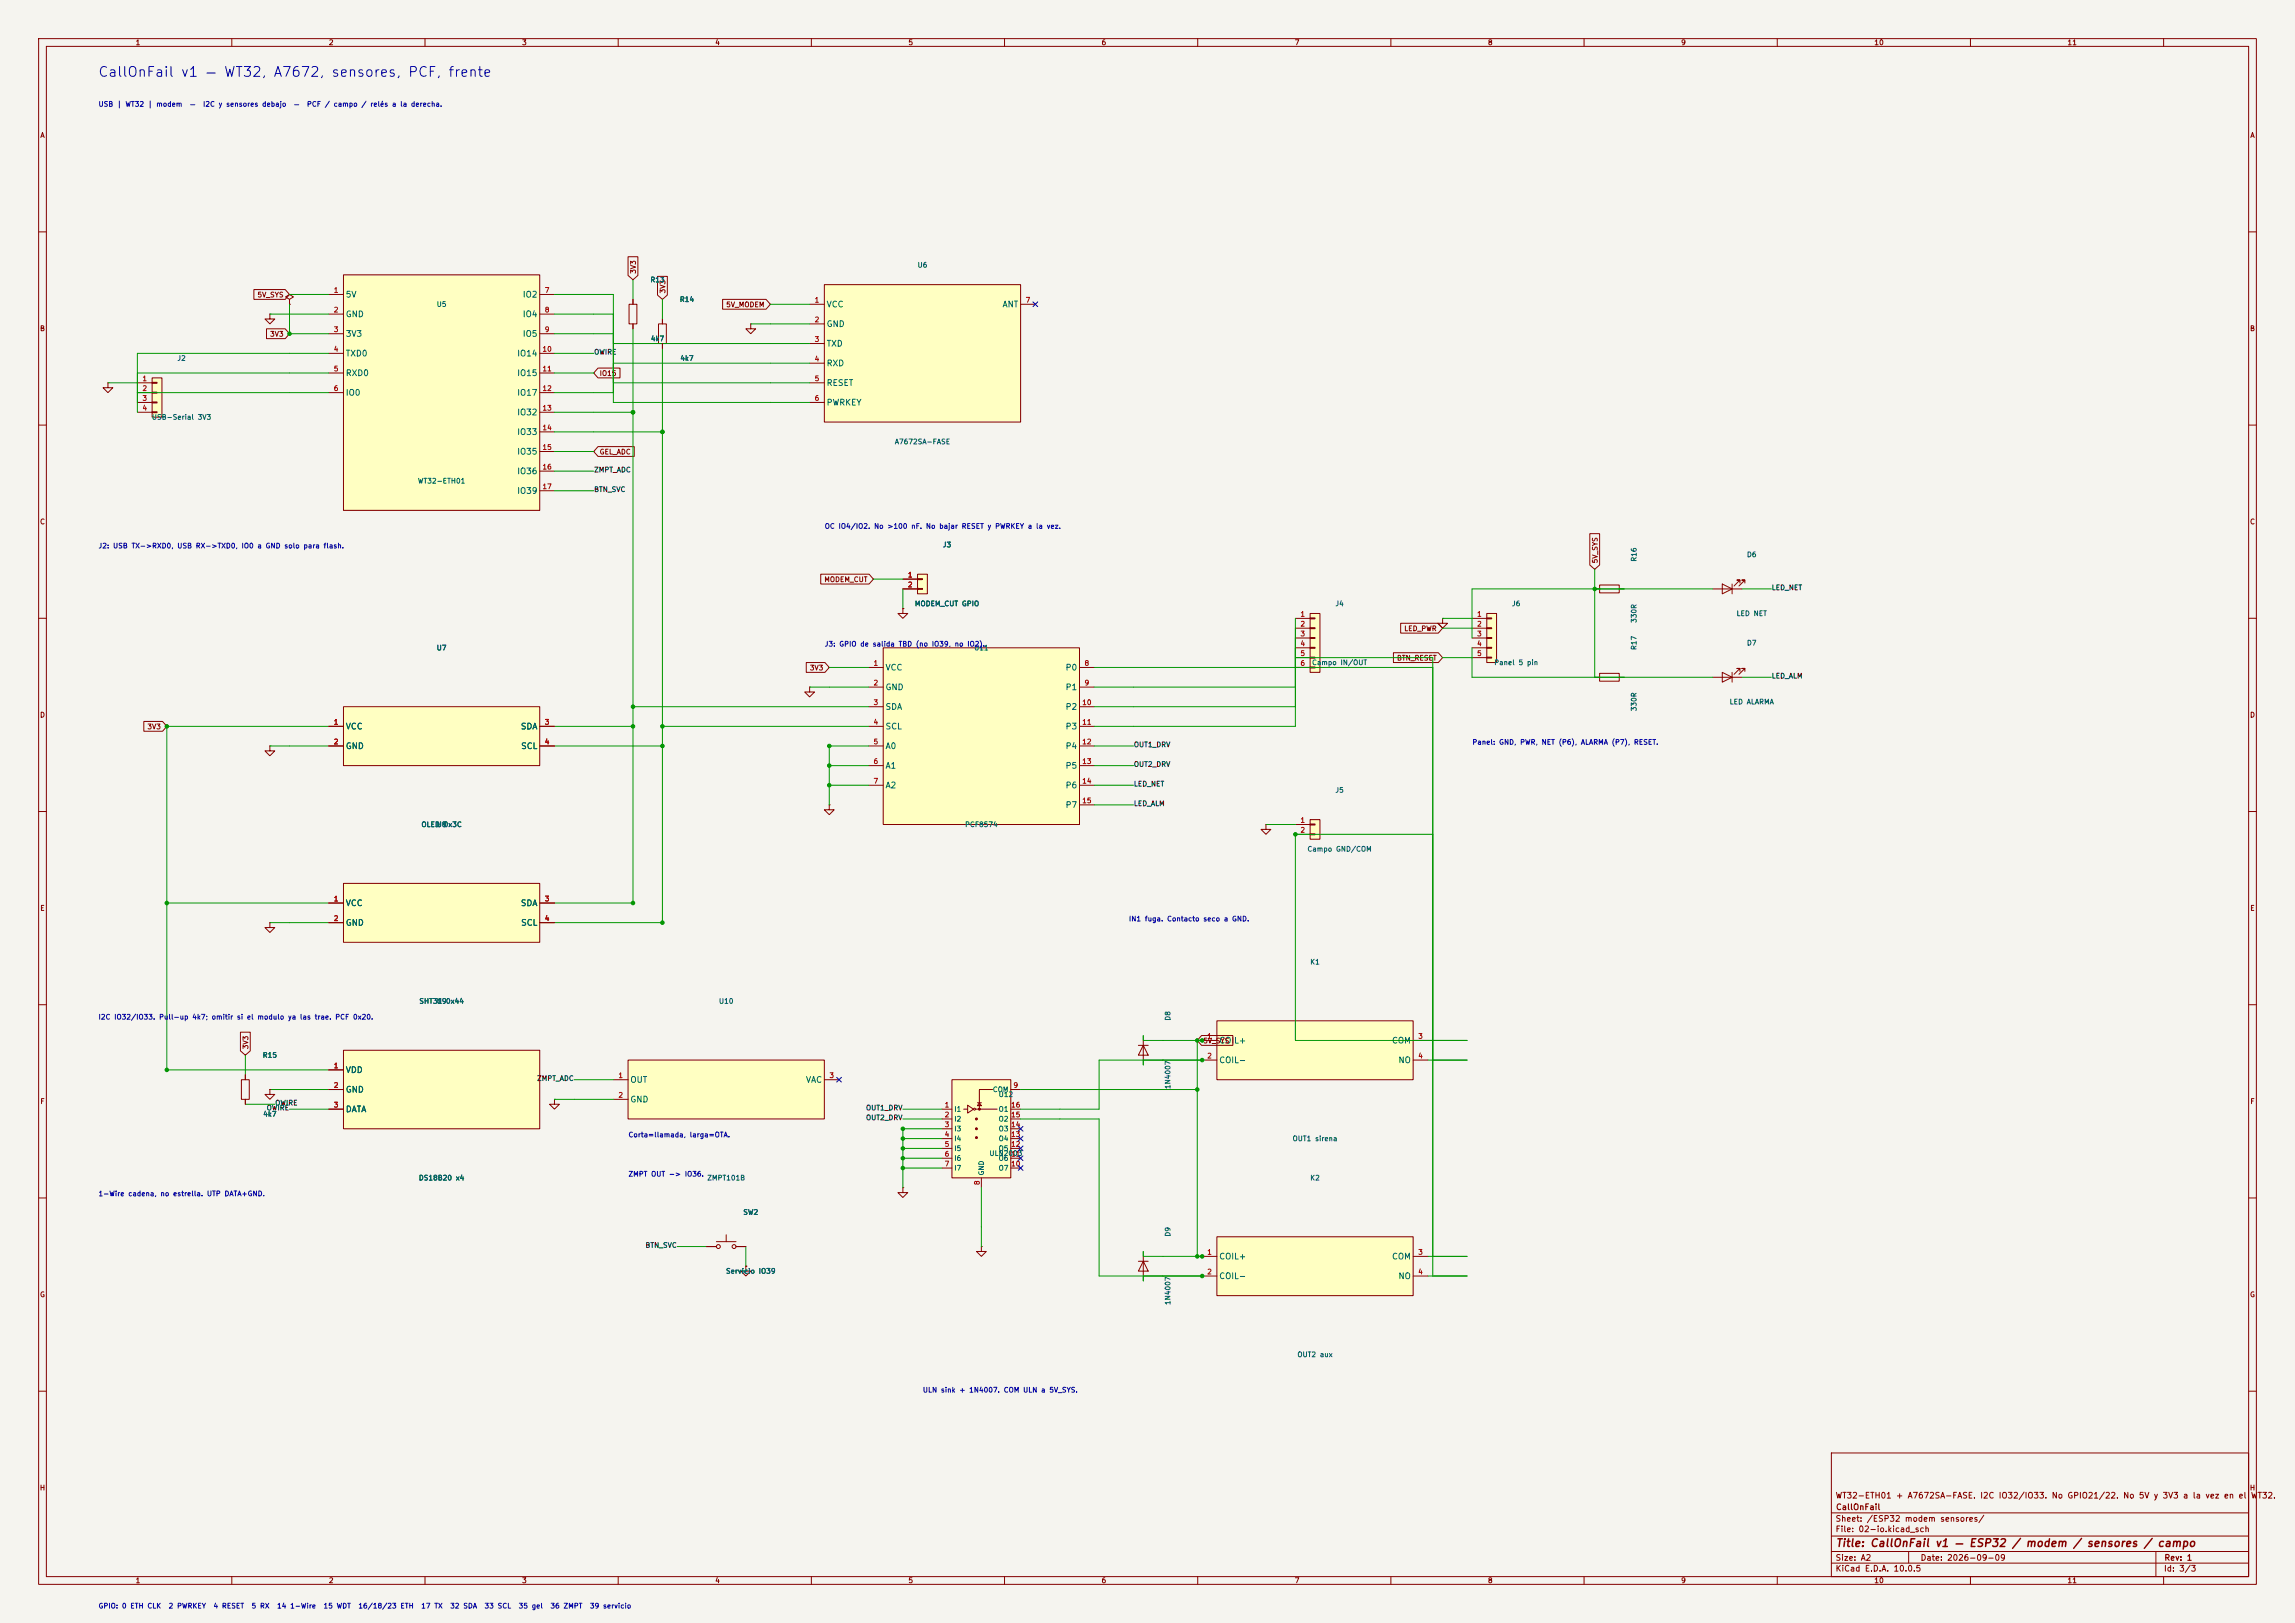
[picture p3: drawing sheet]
<svg xmlns="http://www.w3.org/2000/svg" width="594mm" height="420mm" viewBox="0 0 594 420" stroke-linecap="round" stroke-linejoin="round" font-family="sans-serif">
<defs><g id="words">
<text font-size="2.5" fill="#0000c2" x="25.2" y="20.5">CallOnFail v1 — WT32, A7672, sensores, PCF, frente</text>
<text font-size="2" fill="#840000" x="475" y="400.8">Title: CallOnFail v1 — ESP32 / modem / sensores / campo</text>
<g font-size="1.5" fill="#006464">
<text x="89.4" y="77.4">5V</text>
<text x="135.2" y="77.4">IO2</text>
<text x="89.4" y="82.4">GND</text>
<text x="135.2" y="82.4">IO4</text>
<text x="213.8" y="79.9">VCC</text>
<text x="259.3" y="79.9">ANT</text>
<text x="89.4" y="87.5">3V3</text>
<text x="135.2" y="87.5">IO5</text>
<text x="213.8" y="85">GND</text>
<text x="89.4" y="92.6">TXD0</text>
<text x="133.7" y="92.6">IO14</text>
<text x="213.8" y="90.1">TXD</text>
<text x="213.8" y="95.1">RXD</text>
<text x="89.4" y="97.7">RXD0</text>
<text x="133.7" y="97.7">IO15</text>
<text x="213.8" y="100.2">RESET</text>
<text x="89.4" y="102.8">IO0</text>
<text x="133.7" y="102.8">IO17</text>
<text x="133.7" y="107.8">IO32</text>
<text x="213.8" y="105.3">PWRKEY</text>
<text x="133.7" y="112.9">IO33</text>
<text x="133.7" y="118">IO35</text>
<text x="133.7" y="123.1">IO36</text>
<text x="133.7" y="128.2">IO39</text>
<text x="229.1" y="173.9">VCC</text>
<text x="275.7" y="173.9">P0</text>
<text x="229.1" y="179">GND</text>
<text x="275.7" y="179">P1</text>
<text x="229.1" y="184">SDA</text>
<text x="275.7" y="184">P2</text>
<text x="89.4" y="189.1">VCC</text>
<text x="134.7" y="189.1">SDA</text>
<text x="229.1" y="189.1">SCL</text>
<text x="275.7" y="189.1">P3</text>
<text x="89.4" y="194.2">GND</text>
<text x="134.7" y="194.2">SCL</text>
<text x="229.1" y="194.2">A0</text>
<text x="275.7" y="194.2">P4</text>
<text x="229.1" y="199.3">A1</text>
<text x="275.7" y="199.3">P5</text>
<text x="229.1" y="204.4">A2</text>
<text x="275.7" y="204.4">P6</text>
<text x="275.7" y="209.4">P7</text>
<text x="89.4" y="234.8">VCC</text>
<text x="89.4" y="239.9">GND</text>
<text x="134.7" y="234.8">SDA</text>
<text x="134.7" y="239.9">SCL</text>
<text x="315.4" y="270.4">COIL+</text>
<text x="315.4" y="275.5">COIL-</text>
<text x="360.1" y="270.4">COM</text>
<text x="361.8" y="275.5">NO</text>
<text x="89.4" y="278">VDD</text>
<text x="163" y="280.6">OUT</text>
<text x="208.5" y="280.6">VAC</text>
<text x="89.4" y="283.1">GND</text>
<text x="163" y="285.6">GND</text>
<text x="89.4" y="288.2">DATA</text>
<text x="315.4" y="326.3">COIL+</text>
<text x="360.1" y="326.3">COM</text>
<text x="315.4" y="331.4">COIL-</text>
<text x="361.8" y="331.4">NO</text>
</g>
<g font-size="1.5" fill="#840000">
<text x="475" y="388.1">WT32-ETH01 + A7672SA-FASE. I2C IO32/IO33. No GPIO21/22. No 5V y 3V3 a la vez en el</text>
<text x="582.5" y="388.1">WT32.</text>
<text x="475" y="394.1">Sheet: /ESP32 modem sensores/</text>
<text x="475.1" y="391.1">CallOnFail</text>
<text x="475" y="396.8">File: 02-io.kicad_sch</text>
<text x="475" y="407">KiCad E.D.A. 10.0.5</text>
<text x="475" y="404.2">Size: A2</text>
<text x="497" y="404.2">Date: 2026-09-09</text>
<text x="560" y="407">Id: 3/3</text>
<text x="560.1" y="404.2">Rev: 1</text>
</g>
<g font-size="1.3" fill="#840000">
<text x="35" y="12">1</text>
<text x="85" y="12">2</text>
<text x="135" y="12">3</text>
<text x="185" y="12">4</text>
<text x="235" y="12">5</text>
<text x="285" y="12">6</text>
<text x="335" y="12">7</text>
<text x="385" y="12">8</text>
<text x="435" y="12">9</text>
<text x="485" y="12">10</text>
<text x="535" y="12">11</text>
<text x="10.3" y="36">A</text>
<text x="582.3" y="36">A</text>
<text x="164.9" y="71" transform="rotate(-90 164.9 71)">3V3</text>
<text x="66.5" y="77.3">5V_SYS</text>
<text x="172.5" y="76.1" transform="rotate(-90 172.5 76.1)">3V3</text>
<text x="187.8" y="79.8">5V_MODEM</text>
<text x="10.2" y="86">B</text>
<text x="69.8" y="87.4">3V3</text>
<text x="582.2" y="86">B</text>
<text x="155.1" y="97.6">IO15</text>
<text x="155.1" y="117.9">GEL_ADC</text>
<text x="10.2" y="136">C</text>
<text x="582.2" y="136">C</text>
<text x="413.8" y="145.9" transform="rotate(-90 413.8 145.9)">5V_SYS</text>
<text x="213.2" y="150.9">MODEM_CUT</text>
<text x="363.3" y="163.6">LED_PWR</text>
<text x="209.5" y="173.8">3V3</text>
<text x="361.4" y="171.2">BTN_RESET</text>
<text x="10.2" y="186">D</text>
<text x="582.2" y="186">D</text>
<text x="38" y="189">3V3</text>
<text x="10.3" y="236">E</text>
<text x="582.3" y="236">E</text>
<text x="64.6" y="271.6" transform="rotate(-90 64.6 271.6)">3V3</text>
<text x="311.3" y="270.3">5V_SYS</text>
<text x="10.3" y="286">F</text>
<text x="582.3" y="286">F</text>
<text x="10.2" y="336">G</text>
<text x="582.2" y="336">G</text>
<text x="10.2" y="386">H</text>
<text x="582.2" y="386">H</text>
<text x="35" y="410">1</text>
<text x="85" y="410">2</text>
<text x="135" y="410">3</text>
<text x="185" y="410">4</text>
<text x="235" y="410">5</text>
<text x="285" y="410">6</text>
<text x="335" y="410">7</text>
<text x="385" y="410">8</text>
<text x="435" y="410">9</text>
<text x="485" y="410">10</text>
<text x="535" y="410">11</text>
</g>
<g font-size="1.3" fill="#0000c2">
<text x="25.4" y="27.9">USB | WT32 | modem</text>
<text x="49" y="27.9">—</text>
<text x="52.4" y="27.9">I2C y sensores debajo</text>
<text x="75.9" y="27.9">—</text>
<text x="79.3" y="27.9">PCF / campo / relés a la derecha.</text>
<text x="213.3" y="137.1">OC IO4/IO2. No &gt;100 nF. No bajar RESET y PWRKEY a la vez.</text>
<text x="25.4" y="142.2">J2: USB TX-&gt;RXD0, USB RX-&gt;TXD0, IO0 a GND solo para flash.</text>
<text x="213.3" y="167.6">J3: GPIO de salida TBD (no IO39, no IO2).</text>
<text x="381" y="193">Panel: GND, PWR, NET (P6), ALARMA (P7), RESET.</text>
<text x="292.1" y="238.7">IN1 fuga. Contacto seco a GND.</text>
<text x="25.4" y="264.1">I2C IO32/IO33. Pull-up 4k7; omitir si el modulo ya las trae. PCF 0x20.</text>
<text x="162.5" y="294.6">Corta=llamada, larga=OTA.</text>
<text x="162.5" y="304.8">ZMPT OUT -&gt; IO36.</text>
<text x="25.4" y="309.9">1-Wire cadena, no estrella. UTP DATA+GND.</text>
<text x="238.7" y="360.7">ULN sink + 1N4007. COM ULN a 5V_SYS.</text>
<text x="25.4" y="416.5">GPIO: 0 ETH CLK</text>
<text x="43.5" y="416.5">2 PWRKEY</text>
<text x="55.1" y="416.5">4 RESET</text>
<text x="65" y="416.5">5 RX</text>
<text x="71.6" y="416.5">14 1-Wire</text>
<text x="83.6" y="416.5">15 WDT</text>
<text x="92.6" y="416.5">16/18/23 ETH</text>
<text x="108.9" y="416.5">17 TX</text>
<text x="116.4" y="416.5">32 SDA</text>
<text x="125.3" y="416.5">33 SCL</text>
<text x="134.1" y="416.5">35 gel</text>
<text x="142.3" y="416.5">36 ZMPT</text>
<text x="152.6" y="416.5">39 servicio</text>
</g>
<g font-size="1.3" fill="#006464">
<text x="237.4" y="69.5">U6</text>
<text x="168.2" y="73.4">R13</text>
<text x="112.9" y="79.7">U5</text>
<text x="175.8" y="78.4">R14</text>
<text x="168.3" y="88.6">4k7</text>
<text x="45.8" y="93.7">J2</text>
<text x="175.9" y="93.7">4k7</text>
<text x="39.2" y="108.9">USB-Serial 3V3</text>
<text x="231.5" y="115.3">A7672SA-FASE</text>
<text x="108" y="125.4">WT32-ETH01</text>
<text x="243.9" y="141.9">J3</text>
<text x="423.9" y="145.5" transform="rotate(-90 423.9 145.5)">R16</text>
<text x="452" y="144.5">D6</text>
<text x="236.7" y="157.2">MODEM_CUT GPIO</text>
<text x="345.5" y="157.2">J4</text>
<text x="391.2" y="157.2">J6</text>
<text x="423.9" y="161.3" transform="rotate(-90 423.9 161.3)">330R</text>
<text x="449.3" y="159.7">LED NET</text>
<text x="452" y="167.3">D7</text>
<text x="112.9" y="168.6">U7</text>
<text x="252" y="168.6">U11</text>
<text x="339.4" y="172.4">Campo IN/OUT</text>
<text x="386.6" y="172.4">Panel 5 pin</text>
<text x="423.9" y="168.3" transform="rotate(-90 423.9 168.3)">R17</text>
<text x="423.9" y="184.2" transform="rotate(-90 423.9 184.2)">330R</text>
<text x="447.5" y="182.6">LED ALARMA</text>
<text x="345.5" y="205.4">J5</text>
<text x="108.9" y="214.3">OLED 0x3C</text>
<text x="112.9" y="214.3">U8</text>
<text x="249.6" y="214.3">PCF8574</text>
<text x="338.3" y="220.7">Campo GND/COM</text>
<text x="339" y="249.9">K1</text>
<text x="108.4" y="260">SHT31</text>
<text x="112.9" y="260">U90x44</text>
<text x="186" y="260">U10</text>
<text x="303.2" y="264.3" transform="rotate(-90 303.2 264.3)">D8</text>
<text x="67.9" y="274">R15</text>
<text x="303.2" y="281.9" transform="rotate(-90 303.2 281.9)">1N4007</text>
<text x="246.9" y="288">I1</text>
<text x="256.8" y="282.9">COM</text>
<text x="258.3" y="288">O1</text>
<text x="258.3" y="284.2">U12</text>
<text x="68" y="289.3">4k7</text>
<text x="246.9" y="290.5">I2</text>
<text x="246.9" y="293.1">I3</text>
<text x="258.3" y="293.1">O3</text>
<text x="258.3" y="290.5">O2</text>
<text x="246.9" y="295.6">I4</text>
<text x="246.9" y="298.1">I5</text>
<text x="256" y="299.4">ULN2003</text>
<text x="258.3" y="298.1">O5</text>
<text x="258.3" y="295.6">O4</text>
<text x="334.4" y="295.6">OUT1 sirena</text>
<text x="108.3" y="305.8">DS18B20 x4</text>
<text x="182.9" y="305.8">ZMPT101B</text>
<text x="246.9" y="300.7">I6</text>
<text x="246.9" y="303.2">I7</text>
<text x="255" y="304.3" transform="rotate(-90 255 304.3)">GND</text>
<text x="258.3" y="303.2">O7</text>
<text x="258.3" y="300.7">O6</text>
<text x="339" y="305.8">K2</text>
<text x="192.2" y="314.7">SW2</text>
<text x="303.2" y="320.1" transform="rotate(-90 303.2 320.1)">D9</text>
<text x="187.8" y="329.9">Servicio IO39</text>
<text x="303.2" y="337.8" transform="rotate(-90 303.2 337.8)">1N4007</text>
<text x="335.7" y="351.5">OUT2 aux</text>
</g>
<g font-size="1.3" fill="#a90000">
<text x="86.3" y="76.1">1</text>
<text x="140.9" y="76.1">7</text>
<text x="86.3" y="81.1">2</text>
<text x="140.9" y="81.1">8</text>
<text x="210.7" y="78.6">1</text>
<text x="210.7" y="83.7">2</text>
<text x="265.3" y="78.6">7</text>
<text x="86.3" y="86.2">3</text>
<text x="140.9" y="86.2">9</text>
<text x="210.7" y="88.8">3</text>
<text x="86.3" y="91.3">4</text>
<text x="140.3" y="91.3">10</text>
<text x="210.7" y="93.8">4</text>
<text x="36.7" y="98.9">1</text>
<text x="36.7" y="101.5">2</text>
<text x="86.3" y="96.4">5</text>
<text x="86.3" y="101.5">6</text>
<text x="140.3" y="96.4">11</text>
<text x="140.3" y="101.5">12</text>
<text x="210.7" y="98.9">5</text>
<text x="36.7" y="104">3</text>
<text x="36.7" y="106.5">4</text>
<text x="140.3" y="106.5">13</text>
<text x="210.7" y="104">6</text>
<text x="140.3" y="111.6">14</text>
<text x="140.3" y="116.7">15</text>
<text x="140.3" y="121.8">16</text>
<text x="140.3" y="126.9">17</text>
<text x="234.9" y="149.7">1</text>
<text x="234.9" y="152.3">2</text>
<text x="336.5" y="159.9">1</text>
<text x="382.2" y="159.9">1</text>
<text x="336.5" y="162.4">2</text>
<text x="336.5" y="165">3</text>
<text x="336.5" y="167.5">4</text>
<text x="382.2" y="162.4">2</text>
<text x="382.2" y="165">3</text>
<text x="382.2" y="167.5">4</text>
<text x="226" y="172.6">1</text>
<text x="280.6" y="172.6">8</text>
<text x="336.5" y="170">5</text>
<text x="336.5" y="172.6">6</text>
<text x="382.2" y="170">5</text>
<text x="226" y="177.7">2</text>
<text x="280.6" y="177.7">9</text>
<text x="226" y="182.7">3</text>
<text x="280" y="182.7">10</text>
<text x="86.3" y="187.8">1</text>
<text x="140.9" y="187.8">3</text>
<text x="226" y="187.8">4</text>
<text x="280" y="187.8">11</text>
<text x="86.3" y="192.9">2</text>
<text x="140.9" y="192.9">4</text>
<text x="226" y="192.9">5</text>
<text x="226" y="198">6</text>
<text x="280" y="192.9">12</text>
<text x="280" y="198">13</text>
<text x="226" y="203.1">7</text>
<text x="280" y="203.1">14</text>
<text x="280" y="208.1">15</text>
<text x="336.5" y="213.2">1</text>
<text x="336.5" y="215.8">2</text>
<text x="86.3" y="233.5">1</text>
<text x="140.9" y="233.5">3</text>
<text x="86.3" y="238.6">2</text>
<text x="140.9" y="238.6">4</text>
<text x="312.3" y="269.1">1</text>
<text x="366.9" y="269.1">3</text>
<text x="312.3" y="274.2">2</text>
<text x="366.9" y="274.2">4</text>
<text x="86.3" y="276.7">1</text>
<text x="86.3" y="281.8">2</text>
<text x="159.9" y="279.3">1</text>
<text x="214.5" y="279.3">3</text>
<text x="262.2" y="281.8">9</text>
<text x="86.3" y="286.9">3</text>
<text x="159.9" y="284.3">2</text>
<text x="244.4" y="286.9">1</text>
<text x="261.6" y="286.9">16</text>
<text x="244.4" y="289.4">2</text>
<text x="244.4" y="292">3</text>
<text x="261.6" y="292">14</text>
<text x="261.6" y="289.4">15</text>
<text x="244.4" y="294.5">4</text>
<text x="244.4" y="297">5</text>
<text x="244.4" y="299.6">6</text>
<text x="261.6" y="299.6">11</text>
<text x="261.6" y="297">12</text>
<text x="261.6" y="294.5">13</text>
<text x="244.4" y="302.1">7</text>
<text x="261.6" y="302.1">10</text>
<text x="253.9" y="306.8" transform="rotate(-90 253.9 306.8)">8</text>
<text x="312.3" y="325">1</text>
<text x="366.9" y="325">3</text>
<text x="312.3" y="330.1">2</text>
<text x="366.9" y="330.1">4</text>
</g>
<g font-size="1.3" fill="#0f0f0f">
<text x="153.6" y="92.1">OWIRE</text>
<text x="153.6" y="122.5">ZMPT_ADC</text>
<text x="153.6" y="127.6">BTN_SVC</text>
<text x="458.4" y="153">LED_NET</text>
<text x="458.4" y="175.9">LED_ALM</text>
<text x="293.3" y="193.7">OUT1_DRV</text>
<text x="293.3" y="198.7">OUT2_DRV</text>
<text x="293.3" y="203.8">LED_NET</text>
<text x="293.3" y="208.9">LED_ALM</text>
<text x="138.9" y="280">ZMPT_ADC</text>
<text x="68.9" y="287.6">OWIRE</text>
<text x="71.1" y="286.4">OWIRE</text>
<text x="224" y="287.6">OUT1_DRV</text>
<text x="224" y="290.2">OUT2_DRV</text>
<text x="166.9" y="323.2">BTN_SVC</text>
</g>
</g></defs>
<path d="M0 0h594v420h-594z" fill="#f5f4ef" stroke="#f5f4ef" stroke-width=".26"/>
<g fill="none" stroke="#840000" stroke-width=".26">
<path d="M10 10h574v400h-574zM12 12h570v396h-570zM60 10v2M110 10v2M160 10v2M210 10v2M260 10v2M310 10v2M360 10v2M410 10v2M460 10v2M510 10v2"/>
<path d="M560 10v2M10 60h2M582 60h2M10 110h2M582 110h2M10 160h2M582 160h2M10 210h2M582 210h2M10 260h2M582 260h2M10 310h2"/>
<path d="M582 310h2M10 360h2M474 376h108v32h-108zM582 360h2M474 397.5h108M474 391.5h108M60 408v2M110 408v2M160 408v2M210 408v2M260 408v2M310 408v2"/>
<path d="M360 408v2M410 408v2M460 408v2M474 404.5h108M474 401.5h108M494 401.5v3M510 408v2M558 401.5v6.5M560 408v2"/>
</g>
<path d="M88.9 71.1h50.8v61h-50.8z" fill="#ffffc2"/>
<g fill="none" stroke="#840000" stroke-width=".26">
<path d="M85.1 76.2h3.8M88.9 71.1h50.8v61h-50.8zM139.7 76.2h3.8M85.1 81.3h3.8M85.1 86.4h3.8M85.1 91.4h3.8M85.1 96.5h3.8M139.7 81.3h3.8M139.7 86.4h3.8M139.7 91.4h3.8M139.7 96.5h3.8M85.1 101.6h3.8"/>
<path d="M139.7 101.6h3.8M139.7 106.7h3.8M139.7 111.8h3.8M139.7 116.8h3.8M139.7 121.9h3.8M139.7 127h3.8M233.7 157.5v1.3h1.2l-1.2 1.2-1.3-1.2h1.3M233.7 157.5h.1"/>
</g>
<path d="M228.6 167.6h50.8v45.8h-50.8z" fill="#ffffc2"/>
<g fill="none" stroke="#840000" stroke-width=".26">
<path d="M209.5 177.8v1.3h1.3l-1.3 1.2-1.2-1.2h1.2M209.5 177.8h.1M224.8 172.7h3.8M224.8 177.8h3.8M228.6 167.6h50.8v45.8h-50.8zM279.4 172.7h3.8M279.4 177.8h3.8M224.8 182.9h3.8M224.8 188h3.8M224.8 193h3.8M224.8 198.1h3.8M279.4 182.9h3.8"/>
<path d="M279.4 188h3.8M279.4 193h3.8M279.4 198.1h3.8M224.8 203.2h3.8M279.4 203.2h3.8M279.4 208.3h3.8M233.7 307.3v1.3h1.2l-1.2 1.3-1.3-1.3h1.3M233.7 307.3h.1"/>
</g>
<path d="M315 264.2h50.8v15.2h-50.8z" fill="#ffffc2"/>
<path d="M311.1 269.2h3.9M311.1 274.3h3.9M315 264.2h50.8v15.2h-50.8zM365.8 269.2h3.8M365.8 274.3h3.8" fill="none" stroke="#840000" stroke-width=".26"/>
<path d="M39.4 97.8h2.5v10.2h-2.5z" fill="#ffffc2"/>
<path d="M27.9 99.1v1.2h1.3l-1.3 1.3-1.2-1.3h1.2M27.9 99.1h.1M35.6 99.1h3.8M39.4 97.8h2.5v10.2h-2.5zM39.4 98.9h1.2v.3h-1.2zM35.6 101.6h3.8M35.6 104.1h3.8M35.6 106.7h3.8M39.4 101.5h1.2v.2h-1.2zM39.4 104h1.2v.3h-1.2zM39.4 106.6h1.2v.2h-1.2z" fill="none" stroke="#840000" stroke-width=".26"/>
<path d="M315 320h50.8v15.3h-50.8z" fill="#ffffc2"/>
<path d="M311.1 325.1h3.9M311.1 330.2h3.9M315 320h50.8v15.3h-50.8zM365.8 325.1h3.8M365.8 330.2h3.8" fill="none" stroke="#840000" stroke-width=".26"/>
<path d="M339.1 212.1h2.5v5.1h-2.5z" fill="#ffffc2"/>
<g fill="none" stroke="#840000" stroke-width=".26">
<path d="M162.8 78.7h2v5.1h-2zM163.8 77.5v1.2M163.8 83.8v1.3M443.2 152.4h7.6M445.8 151.1l2.5 1.3-2.5 1.3zM448.3 151.1v2.6M450.3 150.9v-.8h-.7h.7l-1.5 1.5M451.6 150.9v-.8h-.8h.8l-1.5 1.5M443.2 175.3h7.6M445.8 174l2.5 1.3-2.5 1.2zM448.3 174v2.5M450.3 173.7v-.7h-.7h.7l-1.5 1.5"/>
<path d="M451.6 173.7v-.7h-.8h.8l-1.5 1.5M69.8 193v1.3h1.3l-1.3 1.3-1.2-1.3h1.2M69.8 193h.1M335.3 213.4h3.8M335.3 215.9h3.8M339.1 212.1h2.5v5.1h-2.5zM339.1 213.2h1.3v.3h-1.3zM339.1 215.8h1.3v.2h-1.3zM69.8 238.8v1.2h1.3l-1.3 1.3-1.2-1.3h1.2M69.8 238.8h.1M294.6 270.5h2.6M295.9 270.5l1.3 2.6h-2.6z"/>
<path d="M295.9 268v7.6M143.5 284.5v1.3h1.3l-1.3 1.2-1.3-1.2h1.3M143.5 284.5h.1"/>
</g>
<path d="M88.9 228.6h50.8v15.2h-50.8z" fill="#ffffc2"/>
<path d="M85.1 233.7h3.8M85.1 238.8h3.8M88.9 228.6h50.8v15.2h-50.8zM139.7 233.7h3.8M139.7 238.8h3.8" fill="none" stroke="#840000" stroke-width=".26"/>
<path d="M237.5 148.6h2.5v5.1h-2.5z" fill="#ffffc2"/>
<path d="M233.7 149.9h3.8M233.7 152.4h3.8M237.5 148.6h2.5v5.1h-2.5zM237.5 149.7h1.3v.3h-1.3zM237.5 152.3h1.3v.2h-1.3z" fill="none" stroke="#840000" stroke-width=".26"/>
<path d="M88.9 271.8h50.8v20.3h-50.8z" fill="#ffffc2"/>
<path d="M85.1 276.9h3.8M88.9 271.8h50.8v20.3h-50.8zM85.1 281.9h3.8M85.1 287h3.8" fill="none" stroke="#840000" stroke-width=".26"/>
<path d="M246.4 279.4h15.2v25.4h-15.2z" fill="#ffffc2"/>
<g fill="none" stroke="#840000" stroke-width=".26">
<path d="M170.4 83.8h2.1v5.1h-2.1zM171.4 82.6v1.2M171.4 88.9v1.3M194.3 83.8v1.3h1.3l-1.3 1.3-1.3-1.3h1.3M194.3 83.8h.1M62.5 279.4h2v5.1h-2zM63.5 278.1v1.3M246.4 279.4h15.2v25.4h-15.2zM63.5 284.5v1.3M69.8 281.9v1.3h1.3l-1.3 1.3-1.2-1.3h1.2M69.8 281.9h.1M243.8 287h2.6"/>
<path d="M243.8 289.6h2.6M243.8 292.1h2.6M243.8 294.6h2.6M243.8 297.2h2.6M243.8 299.7h2.6M249.4 287h1M250.4 286l1.6 1-1.6 1zM252.5 287h5.6M253 285.4h1M253.5 285.4l.5 .7h-1zM256.9 281.9h-3.4v5.1M261.6 287h2.6"/>
<path d="M261.6 289.6h2.6M261.6 292.1h2.6M261.6 294.6h2.6M261.6 297.2h2.6M261.6 299.7h2.6M261.6 281.9h2.6M243.8 302.3h2.6M254 304.8v2.5M261.6 302.3h2.6"/>
<circle cx="252.2" cy="287" r=".25"/>
</g>
<g fill="#840000" stroke="#840000" stroke-width=".26">
<circle cx="252.7" cy="289.6" r=".25"/>
<circle cx="252.7" cy="292.1" r=".25"/>
<circle cx="252.7" cy="294.4" r=".25"/>
<circle cx="253.5" cy="287" r=".25"/>
</g>
<path d="M162.6 274.3h50.8v15.3h-50.8z" fill="#ffffc2"/>
<g fill="none" stroke="#840000" stroke-width=".26">
<path d="M69.8 81.3v1.3h1.3l-1.3 1.2-1.2-1.2h1.2M69.8 81.3h.1M373.4 160v1.3h1.2l-1.2 1.3-1.3-1.3h1.3M373.4 160h.1M158.7 279.4h3.9M162.6 274.3h50.8v15.3h-50.8zM213.4 279.4h3.8M158.7 284.5h3.9M188 319.5v1.8M182.9 322.6h2.5M185.4 321.3h5.1M190.5 322.6h2.5"/>
<path d="M193 327.7v1.2h1.3l-1.3 1.3-1.2-1.3h1.2M193 327.7h.1M254 322.6v1.3h1.3l-1.3 1.2-1.3-1.2h1.3M254 322.6h.1M294.6 326.4h2.6M295.9 326.4l1.3 2.5h-2.6zM295.9 323.9v7.6"/>
<circle cx="185.9" cy="322.6" r=".51"/>
<circle cx="190" cy="322.6" r=".51"/>
</g>
<path d="M213.4 73.7h50.8v35.5h-50.8z" fill="#ffffc2"/>
<g fill="none" stroke="#840000" stroke-width=".26">
<path d="M74.9 77.5l1-.7-1-.6-1 .6 1 .7v1.2M74.9 78.7h.1M209.5 78.7h3.9M213.4 73.7h50.8v35.5h-50.8zM264.2 78.7h3.8M209.5 83.8h3.9M209.5 88.9h3.9M209.5 94h3.9M209.5 99.1h3.9M209.5 104.1h3.9M214.6 208.3v1.3h1.3l-1.3 1.2-1.2-1.2h1.2M214.6 208.3h.1"/>
<path d="M327.7 213.4v1.2h1.2l-1.2 1.3-1.3-1.3h1.3M327.7 213.4h.1"/>
</g>
<path d="M88.9 182.9h50.8v15.2h-50.8z" fill="#ffffc2"/>
<path d="M85.1 188h3.8M85.1 193h3.8M88.9 182.9h50.8v15.2h-50.8zM139.7 188h3.8M139.7 193h3.8" fill="none" stroke="#840000" stroke-width=".26"/>
<path d="M384.8 158.8h2.5v12.7h-2.5z" fill="#ffffc2"/>
<g fill="none" stroke="#840000" stroke-width=".26">
<path d="M384.8 158.8h2.5v12.7h-2.5zM384.8 159.9h1.3v.2h-1.3zM381 160h3.8M381 162.6h3.8M381 165.1h3.8M381 167.6h3.8M381 170.2h3.8M384.8 162.4h1.3v.3h-1.3zM384.8 165h1.3v.2h-1.3zM384.8 167.5h1.3v.3h-1.3zM384.8 170.1h1.3v.2h-1.3zM412.7 175.3h1.3"/>
<path d="M414 174.2h5.1v2.1h-5.1zM419.1 175.3h1.3"/>
</g>
<path d="M339.1 158.8h2.5v15.2h-2.5z" fill="#ffffc2"/>
<g fill="none" stroke="#840000" stroke-width=".26">
<path d="M65.7 74.9h8.1l1.1 1.3-1.1 1.3h-8.1zM162.6 66.4h2.5v4.9l-1.3 1.1-1.2-1.1zM163.8 77.5v1.2M170.2 71.5h2.5v4.9l-1.3 1.1-1.2-1.1zM187 77.5h11.3l1.1 1.2-1.1 1.3h-11.3zM69 85.1h4.8l1.1 1.3-1.1 1.2h-4.8zM154.8 95.2h5.7v2.6h-5.7l-1.1-1.3zM163.8 83.8v1.3M171.4 82.6v1.2M171.4 88.9v1.3M154.8 115.6h9.4v2.5h-9.4l-1.1-1.3zM411.5 138.1h2.5v8.1l-1.3 1.1-1.2-1.1z"/>
<path d="M212.4 148.6h12.5l1.2 1.3-1.2 1.2h-12.5zM233.7 157.5h.1M233.7 152.4h3.8M233.7 149.9h3.8M339.1 158.8h2.5v15.2h-2.5zM339.1 159.9h1.3v.2h-1.3zM412.7 152.4h1.3M414 151.4h5.1v2h-5.1zM419.1 152.4h1.3M208.7 171.4h4.8l1.1 1.3-1.1 1.3h-4.8zM335.3 160h3.8M335.3 162.6h3.8"/>
<path d="M335.3 165.1h3.8M335.3 167.6h3.8M335.3 170.2h3.8M335.3 172.7h3.8M339.1 162.4h1.3v.3h-1.3zM339.1 165h1.3v.2h-1.3zM339.1 167.5h1.3v.3h-1.3zM339.1 170.1h1.3v.2h-1.3zM339.1 172.6h1.3v.2h-1.3zM360.7 168.9h11.6l1.1 1.3-1.1 1.3h-11.6zM362.5 161.3h9.8l1.1 1.3-1.1 1.2h-9.8zM37.2 186.7h4.9l1.1 1.3-1.1 1.2h-4.9z"/>
<path d="M85.1 188h3.8M85.1 193h3.8M139.7 188h3.8M139.7 193h3.8M85.1 233.7h3.8M85.1 238.8h3.8M139.7 233.7h3.8M139.7 238.8h3.8M62.2 267.1h2.6v4.8l-1.3 1.2-1.3-1.2zM63.5 278.1v1.3M85.1 276.9h3.8M311 268h8.1v2.5h-8.1l-1.1-1.3z"/>
<path d="M63.5 284.5v1.3M69.8 281.9h.1M85.1 281.9h3.8M85.1 287h3.8M182.9 322.6h2.5M190.5 322.6h2.5M193 327.7h.1"/>
</g>
<g fill="none" stroke="#009600" stroke-width=".26">
<path d="M74.9 76.2h10.2M74.9 78.7v7.7h10.2M143.5 76.2h15.2v27.9h50.8M163.8 72.4v5.1M171.4 77.5v5.1M199.4 78.7h10.1M27.9 99.1h7.7M35.6 96.5h49.5M69.8 81.3h15.3M85.1 91.4h-49.5v15.3M143.5 81.3h15.2M143.5 86.4h15.2"/>
<path d="M143.5 91.4h10.2M143.5 96.5h10.2M158.7 99.1h50.8M158.7 88.9h50.8M158.7 94h50.8M163.8 85.1v148.6h-20.3M171.4 90.2v148.6h-27.9M194.3 83.8h15.2M35.6 101.6h49.5M143.5 101.6h15.2M143.5 106.7h20.3M143.5 111.8h27.9"/>
<path d="M143.5 116.8h10.2M143.5 121.9h10.2M143.5 127h10.2M226.1 149.9h7.6M233.7 152.4v5.1M412.7 147.3v28M443.2 152.4h-62.2v12.7M450.8 152.4h7.7M209.5 177.8h15.3M214.6 172.7h10.2M283.2 177.8h52.1M283.2 172.7h87.6"/>
<path d="M335.3 160v28h-52.1M335.3 170.2h35.5v160M373.4 170.2h7.6M373.4 160h7.6M373.4 162.6h7.6M381 167.6v7.7h62.2M450.8 175.3h7.7M69.8 193h15.3M85.1 188h-41.9v88.9h41.9M143.5 193h27.9M143.5 188h20.3M163.8 182.9h61"/>
<path d="M171.4 188h53.4M214.6 198.1h10.2M224.8 193h-10.2v15.3M283.2 193h10.2M283.2 182.9h52.1M283.2 198.1h10.2M214.6 203.2h10.2M283.2 208.3h10.2M283.2 203.2h10.2M327.7 213.4h7.6M370.8 215.9h-35.5v53.3h44.4M43.2 233.7h41.9"/>
<path d="M69.8 238.8h15.3M63.5 273.1v5M148.6 279.4h10.1M295.9 268v1.2h15.2M295.9 274.3v1.3M309.9 269.2v55.9M311.1 274.3h-26.6v12.7h-20.3M369.6 274.3h10.1M63.5 285.8h7.6M69.8 281.9h15.3M74.9 287h10.2M143.5 284.5h15.2"/>
<path d="M233.7 287h10.1M233.7 289.6h10.1M233.7 299.7h10.1M233.7 294.6h10.1M233.7 297.2h10.1M243.8 292.1h-10.1v15.2M264.2 289.6h20.3v40.6h26.6M264.2 281.9h45.7M233.7 302.3h10.1M254 307.3v15.3M175.3 322.6h7.6M193 322.6v5.1"/>
<path d="M295.9 323.9v1.2h15.2M295.9 330.2v1.3M369.6 330.2h10.1M369.6 325.1h10.1"/>
</g>
<g fill="none" stroke="#000084" stroke-width=".26">
<path d="M267.4 78.1l1.2 1.2M268.6 78.1l-1.2 1.2M216.6 278.8l1.2 1.2M217.8 278.8l-1.2 1.2M263.6 294l1.2 1.2M263.6 299.1l1.2 1.2M263.6 291.5l1.2 1.2M263.6 296.6l1.2 1.2M264.8 294l-1.2 1.2M264.8 299.1l-1.2 1.2M264.8 291.5l-1.2 1.2M264.8 296.6l-1.2 1.2"/>
<path d="M263.6 301.7l1.2 1.2M264.8 301.7l-1.2 1.2"/>
</g>
<g fill="#009600" stroke="#009600" stroke-width=".26">
<circle cx="43.2" cy="233.7" r=".46"/>
<circle cx="43.2" cy="276.9" r=".46"/>
<circle cx="311.1" cy="325.1" r=".46"/>
<circle cx="311.1" cy="330.2" r=".46"/>
<circle cx="309.9" cy="325.1" r=".46"/>
<circle cx="233.7" cy="297.2" r=".46"/>
<circle cx="233.7" cy="292.1" r=".46"/>
<circle cx="233.7" cy="294.6" r=".46"/>
<circle cx="233.7" cy="302.3" r=".46"/>
<circle cx="233.7" cy="299.7" r=".46"/>
<circle cx="43.2" cy="188" r=".46"/>
<circle cx="74.9" cy="86.4" r=".46"/>
<circle cx="309.9" cy="269.2" r=".46"/>
<circle cx="335.3" cy="215.9" r=".46"/>
<circle cx="311.1" cy="269.2" r=".46"/>
<circle cx="311.1" cy="274.3" r=".46"/>
<circle cx="309.9" cy="281.9" r=".46"/>
<circle cx="412.7" cy="152.4" r=".46"/>
<circle cx="163.8" cy="233.7" r=".46"/>
<circle cx="163.8" cy="188" r=".46"/>
<circle cx="171.4" cy="193" r=".46"/>
<circle cx="171.4" cy="188" r=".46"/>
<circle cx="214.6" cy="193" r=".46"/>
<circle cx="163.8" cy="182.9" r=".46"/>
<circle cx="214.6" cy="198.1" r=".46"/>
<circle cx="171.4" cy="238.8" r=".46"/>
<circle cx="214.6" cy="203.2" r=".46"/>
<circle cx="171.4" cy="111.8" r=".46"/>
<circle cx="163.8" cy="106.7" r=".46"/>
</g>
<use href="#words"/>
</svg>
